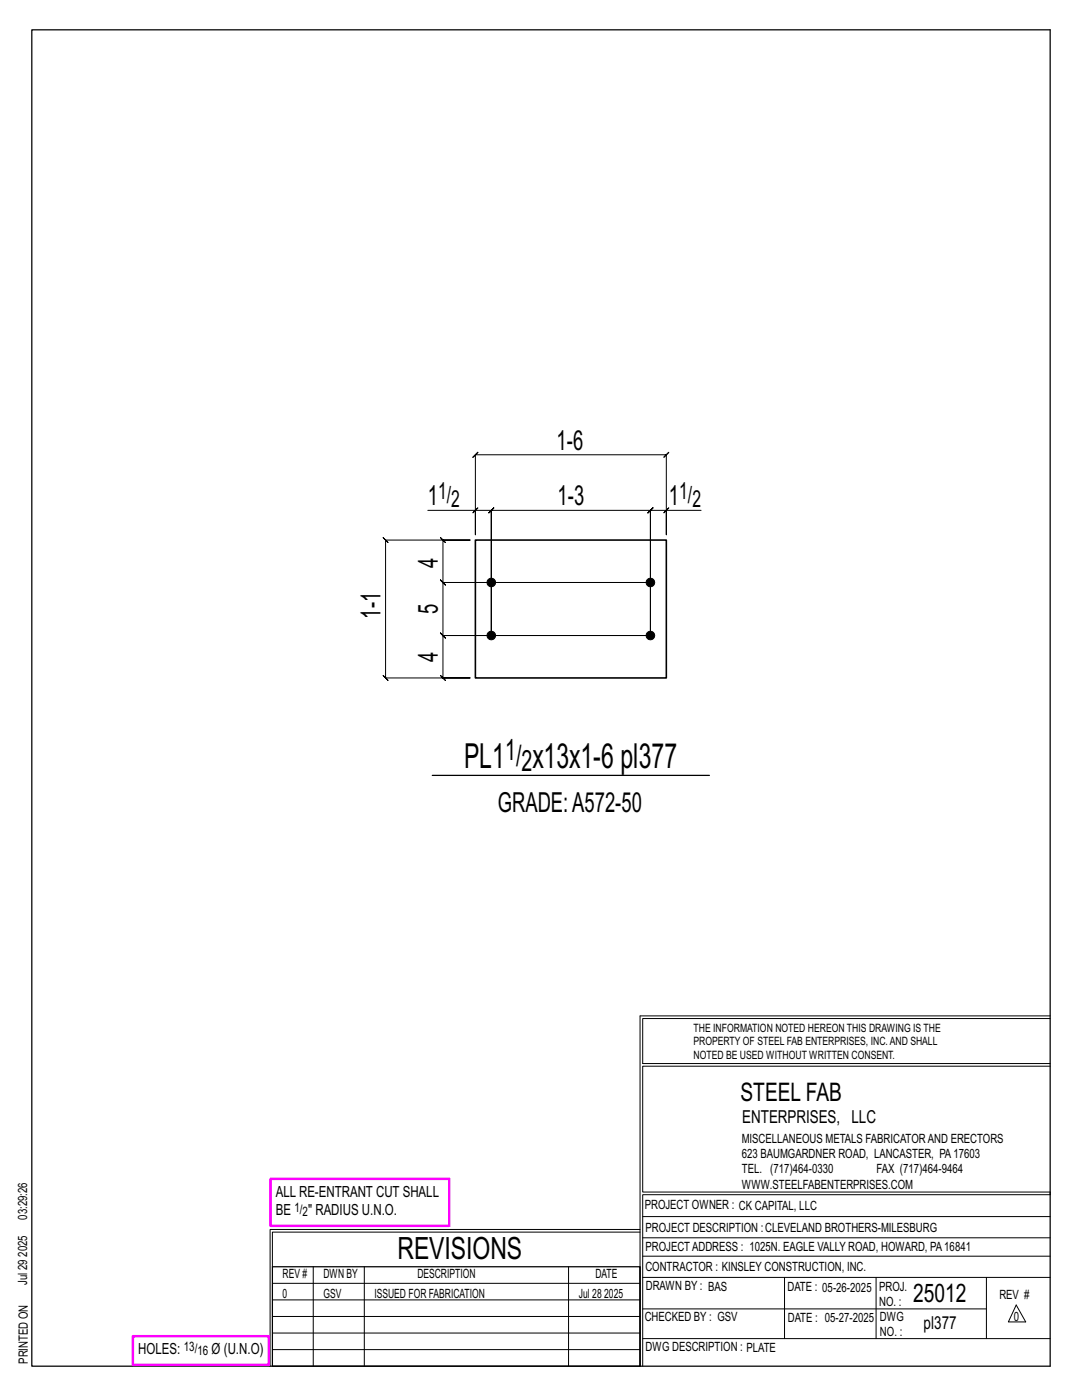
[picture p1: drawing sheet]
<svg xmlns="http://www.w3.org/2000/svg" width="216mm" height="279mm" viewBox="0 0 216 279" stroke-linecap="round" stroke-linejoin="round" font-family="sans-serif">
<defs><g id="words">
<g font-size="6.9">
<text x="92.6" y="153.3">PL1</text>
<text x="106.3" y="153.3">x13x1-6 pl377</text>
</g>
<text font-size="6.1" x="79.3" y="251.3">REVISIONS</text>
<g font-size="5.9">
<text x="100.8" y="151.7">1/</text>
<text x="104.1" y="153.8">2</text>
</g>
<g font-size="5.5">
<text x="111" y="89.8">1-6</text>
<text x="85.4" y="100.9">1</text>
<text x="111.2" y="100.9">1-3</text>
<text x="133.5" y="100.9">1</text>
<text x="87.4" y="113.3" transform="rotate(-90 87.4 113.3)">4</text>
<text x="75.9" y="123.5" transform="rotate(-90 75.9 123.5)">1-1</text>
<text x="87.4" y="122.6" transform="rotate(-90 87.4 122.6)">5</text>
<text x="87.4" y="132.1" transform="rotate(-90 87.4 132.1)">4</text>
<text x="99.4" y="162">GRADE:A572-50</text>
</g>
<g font-size="5.1">
<text x="147.8" y="219.8">STEEL FAB</text>
<text x="182.2" y="259.9">25012</text>
</g>
<g font-size="4.7">
<text x="87.4" y="99.6">1/</text>
<text x="90" y="101.3">2</text>
<text x="135.5" y="99.6">1/</text>
<text x="138.1" y="101.3">2</text>
</g>
<g font-size="3.6">
<text x="148.1" y="224.1">ENTERPRISES, LLC</text>
<text x="184.3" y="265.2">pl377</text>
</g>
<g font-size="3.1">
<text x="55" y="238.9">ALL RE-ENTRANT CUT SHALL</text>
<text x="55" y="242.5">BE</text>
<text x="61.5" y="242.5">&quot; RADIUS U.N.O.</text>
<text x="27.6" y="270.2">HOLES:</text>
<text x="42.2" y="270.2">Ø (U.N.O)</text>
</g>
<g font-size="2.6">
<text x="58.8" y="241.8">1/</text>
<text x="60.4" y="242.7">2</text>
<text x="36.7" y="269.6">13/</text>
<text x="39.4" y="270.5">16</text>
</g>
<g font-size="2.5">
<text x="148" y="231.2">623 BAUMGARDNER ROAD, LANCASTER, PA17603</text>
<text x="148" y="228.1">MISCELLANEOUS METALS FABRICATORAND ERECTORS</text>
<text x="148" y="237.2">WWW.STEELFABENTERPRISES.COM</text>
<text x="148" y="234.2">TEL. (717)464-0330</text>
<text x="174.9" y="234.2">FAX (717)464-9464</text>
<text x="5.4" y="243.4" transform="rotate(-90 5.4 243.4)">03:29:26</text>
<text x="128.7" y="241.3">PROJECT OWNER : CK CAPITAL, LLC</text>
<text x="128.8" y="246">PROJECT DESCRIPTION :CLEVELAND BROTHERS-MILESBURG</text>
<text x="5.4" y="250.8" transform="rotate(-90 5.4 250.8)">2025</text>
<text x="128.8" y="249.7">PROJECTADDRESS : 1025N. EAGLE VALLY ROAD, HOWARD, PA16841</text>
<text x="5.4" y="256.5" transform="rotate(-90 5.4 256.5)">Jul 29</text>
<text x="56.4" y="255">REV #</text>
<text x="64.5" y="255">DWN BY</text>
<text x="83.3" y="255">DESCRIPTION</text>
<text x="118.8" y="255">DATE</text>
<text x="128.8" y="253.7">CONTRACTOR : KINSLEY CONSTRUCTION, INC.</text>
<text x="128.9" y="257.5">DRAWN BY : BAS</text>
<text x="157.1" y="257.6">DATE : 05-26-2025</text>
<text x="175.4" y="257.7">PROJ.</text>
<text x="56.4" y="259">0</text>
<text x="64.5" y="259">GSV</text>
<text x="74.7" y="259">ISSUED FOR FABRICATION</text>
<text x="115.5" y="259">Jul 28</text>
<text x="120.6" y="259">2025</text>
<text x="128.6" y="263.7">CHECKED BY : GSV</text>
<text x="157.2" y="263.7">DATE : 05-27-2025</text>
<text x="175.4" y="260.7">NO. :</text>
<text x="175.6" y="263.7">DWG</text>
<text x="199.4" y="259.2">REV #</text>
<text x="202.3" y="263.7">0</text>
<text x="128.8" y="269.7">DWG DESCRIPTION : PLATE</text>
<text x="175.6" y="266.7">NO. :</text>
<text x="5.5" y="272.2" transform="rotate(-90 5.5 272.2)">PRINTED ON</text>
</g>
<g font-size="2.3">
<text x="138.4" y="208.6">PROPERTY OF STEEL FAB ENTERPRISES, INC.AND SHALL</text>
<text x="138.4" y="205.9">THE INFORMATION NOTED HEREON THIS DRAWING IS THE</text>
<text x="138.4" y="211.3">NOTED BE USED WITHOUT WRITTEN CONSENT.</text>
</g>
</g></defs>
<g fill="none" stroke="#000" stroke-width=".2">
<path d="M76.4 107.3l.5 .5h16.9h-5.4l-.5-.5 1 1-.5-.5v8.4l-.5-.5 1 1-.5-.5h41.4h-41.4l-.5-.5 1 1-.5-.5v10.6l-.5-.5 1 1-.5-.5h41.4h-41.4l-.5-.5 1 1-.5-.5v8.5l-.5-.5 1 1-.5-.5h5.4h-16.9l.5 .5-1-1 .5 .5v-27.5l.5 .5zM85.4 101.9h9.5v4.8v-15.9l-.5 .5 1-1-.5 .5h38.1l-.5 .5 1-1-.5 .5v15.9v-4.8h6.9M94.9 101.9h3.1l-.5 .5 1-1-.5 .5v24.9v-24.9l-.5 .5 1-1-.5 .5h31.8l-.5 .5 1-1-.5 .5v24.9v-24.9l-.5 .5 1-1-.5 .5h3.2M95.4 101.4l-1 1zM133.5 101.4l-1 1zM127.7 202.7v70M127.7 202.7h81.8M209.5 203.3h-81.3v9h81.3M209.5 212.8h-81.3v25.1h81.3v.5h-81.3v34.3M54.4 259.4h73.3M54.4 256.1h73.3M62.5 252.8v19.9"/>
<path d="M72.7 252.8v19.9M113.4 252.8v19.9M127.7 245.4h-73.8v27.3M127.7 245.9h-73.3v6.9M128.2 242.8h81.3M128.2 254.9h81.3M128.2 250.7h81.3M128.2 247h81.3M156.5 254.9v12.2M174.8 254.9v12.2M196.8 254.9v12.2M54.4 269.3h73.3"/>
<path d="M54.4 266h73.3M54.4 262.7h73.3M128.2 261.2h68.6M128.2 267.1h81.3M202.8 260.4l1.9 3.4h-3.5z"/>
</g>
<path d="M6.3 6h203.2v266.7h-203.2zM86.3 154.7h55.3M54.4 252.8h73.3v19.9h-73.3z" fill="none" stroke="#000" stroke-width=".25"/>
<path d="M54 235.3h35.6v9.3h-35.6zM26.5 266.7h27.1v5.7h-27.1z" fill="none" stroke="#f0f" stroke-width=".5"/>
<g fill="#000" stroke="#000" stroke-width=".2">
<circle cx="98" cy="116.2" r=".86"/>
<circle cx="129.8" cy="116.2" r=".86"/>
<circle cx="98" cy="126.8" r=".86"/>
<circle cx="129.8" cy="126.8" r=".86"/>
</g>
<path d="M94.9 107.8h38.1v27.5h-38.1z" fill="none" stroke="#000" stroke-width=".32"/>
<use href="#words"/>
</svg>
